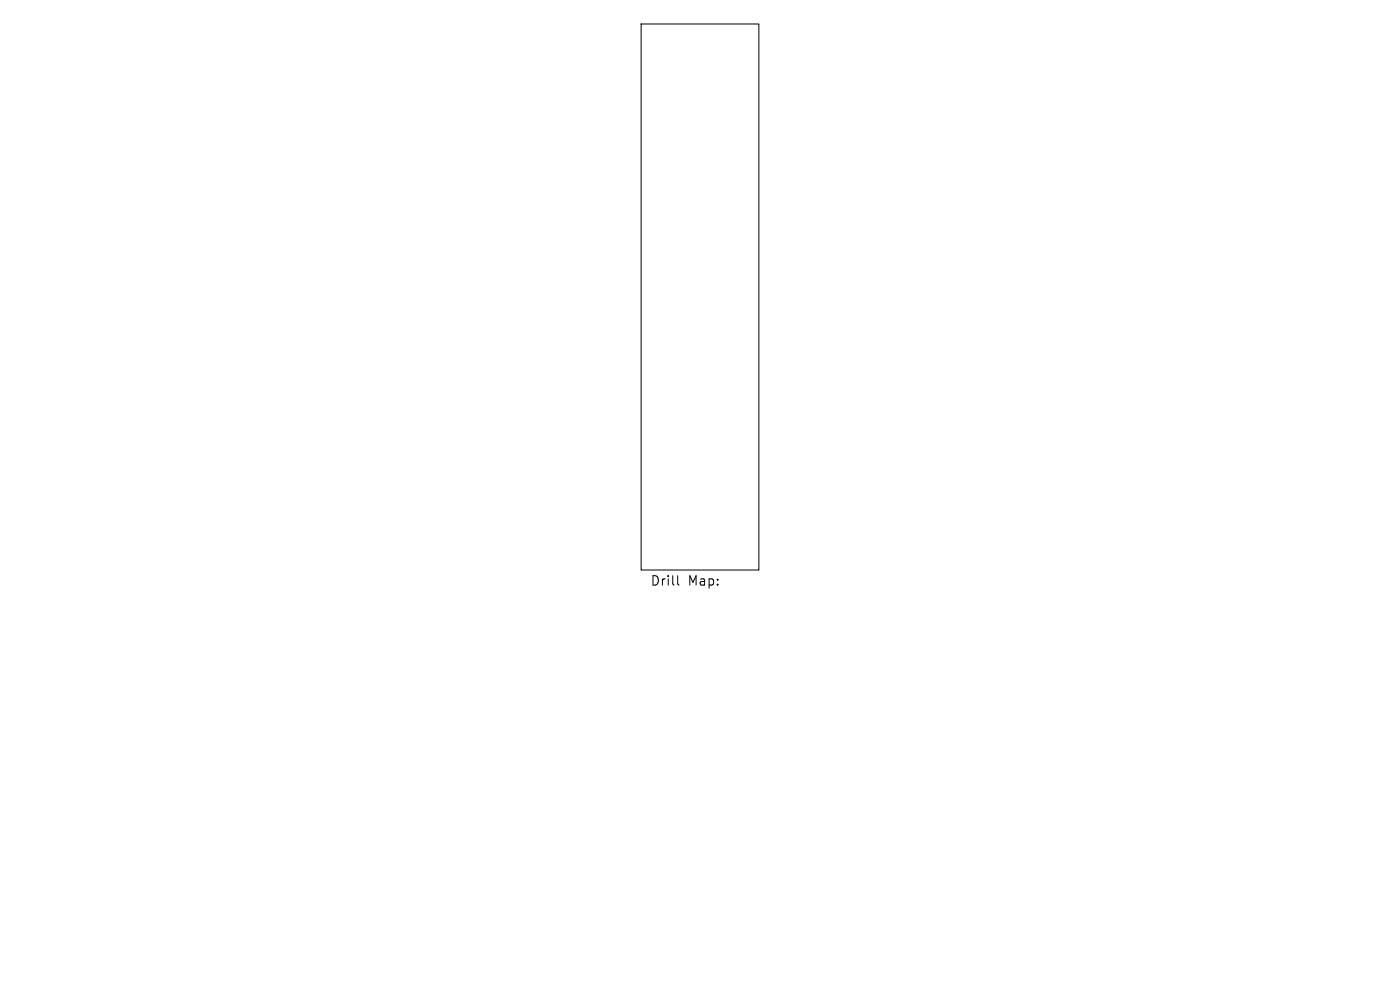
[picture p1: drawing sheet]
<svg xmlns="http://www.w3.org/2000/svg" width="297mm" height="210mm" viewBox="0 0 297 210" stroke-linecap="round" stroke-linejoin="round" font-family="sans-serif">
<defs><g id="words">
<g font-size="2.8">
<text x="137.9" y="124.5">Drill</text>
<text x="145.9" y="124.5">Map:</text>
</g>
</g></defs>
<path d="M136 5.1h25v115.8h-25zM143.8 122.1v1.7l.3 .3" fill="none" stroke="#000" stroke-width=".21"/>
<use href="#words"/>
</svg>
